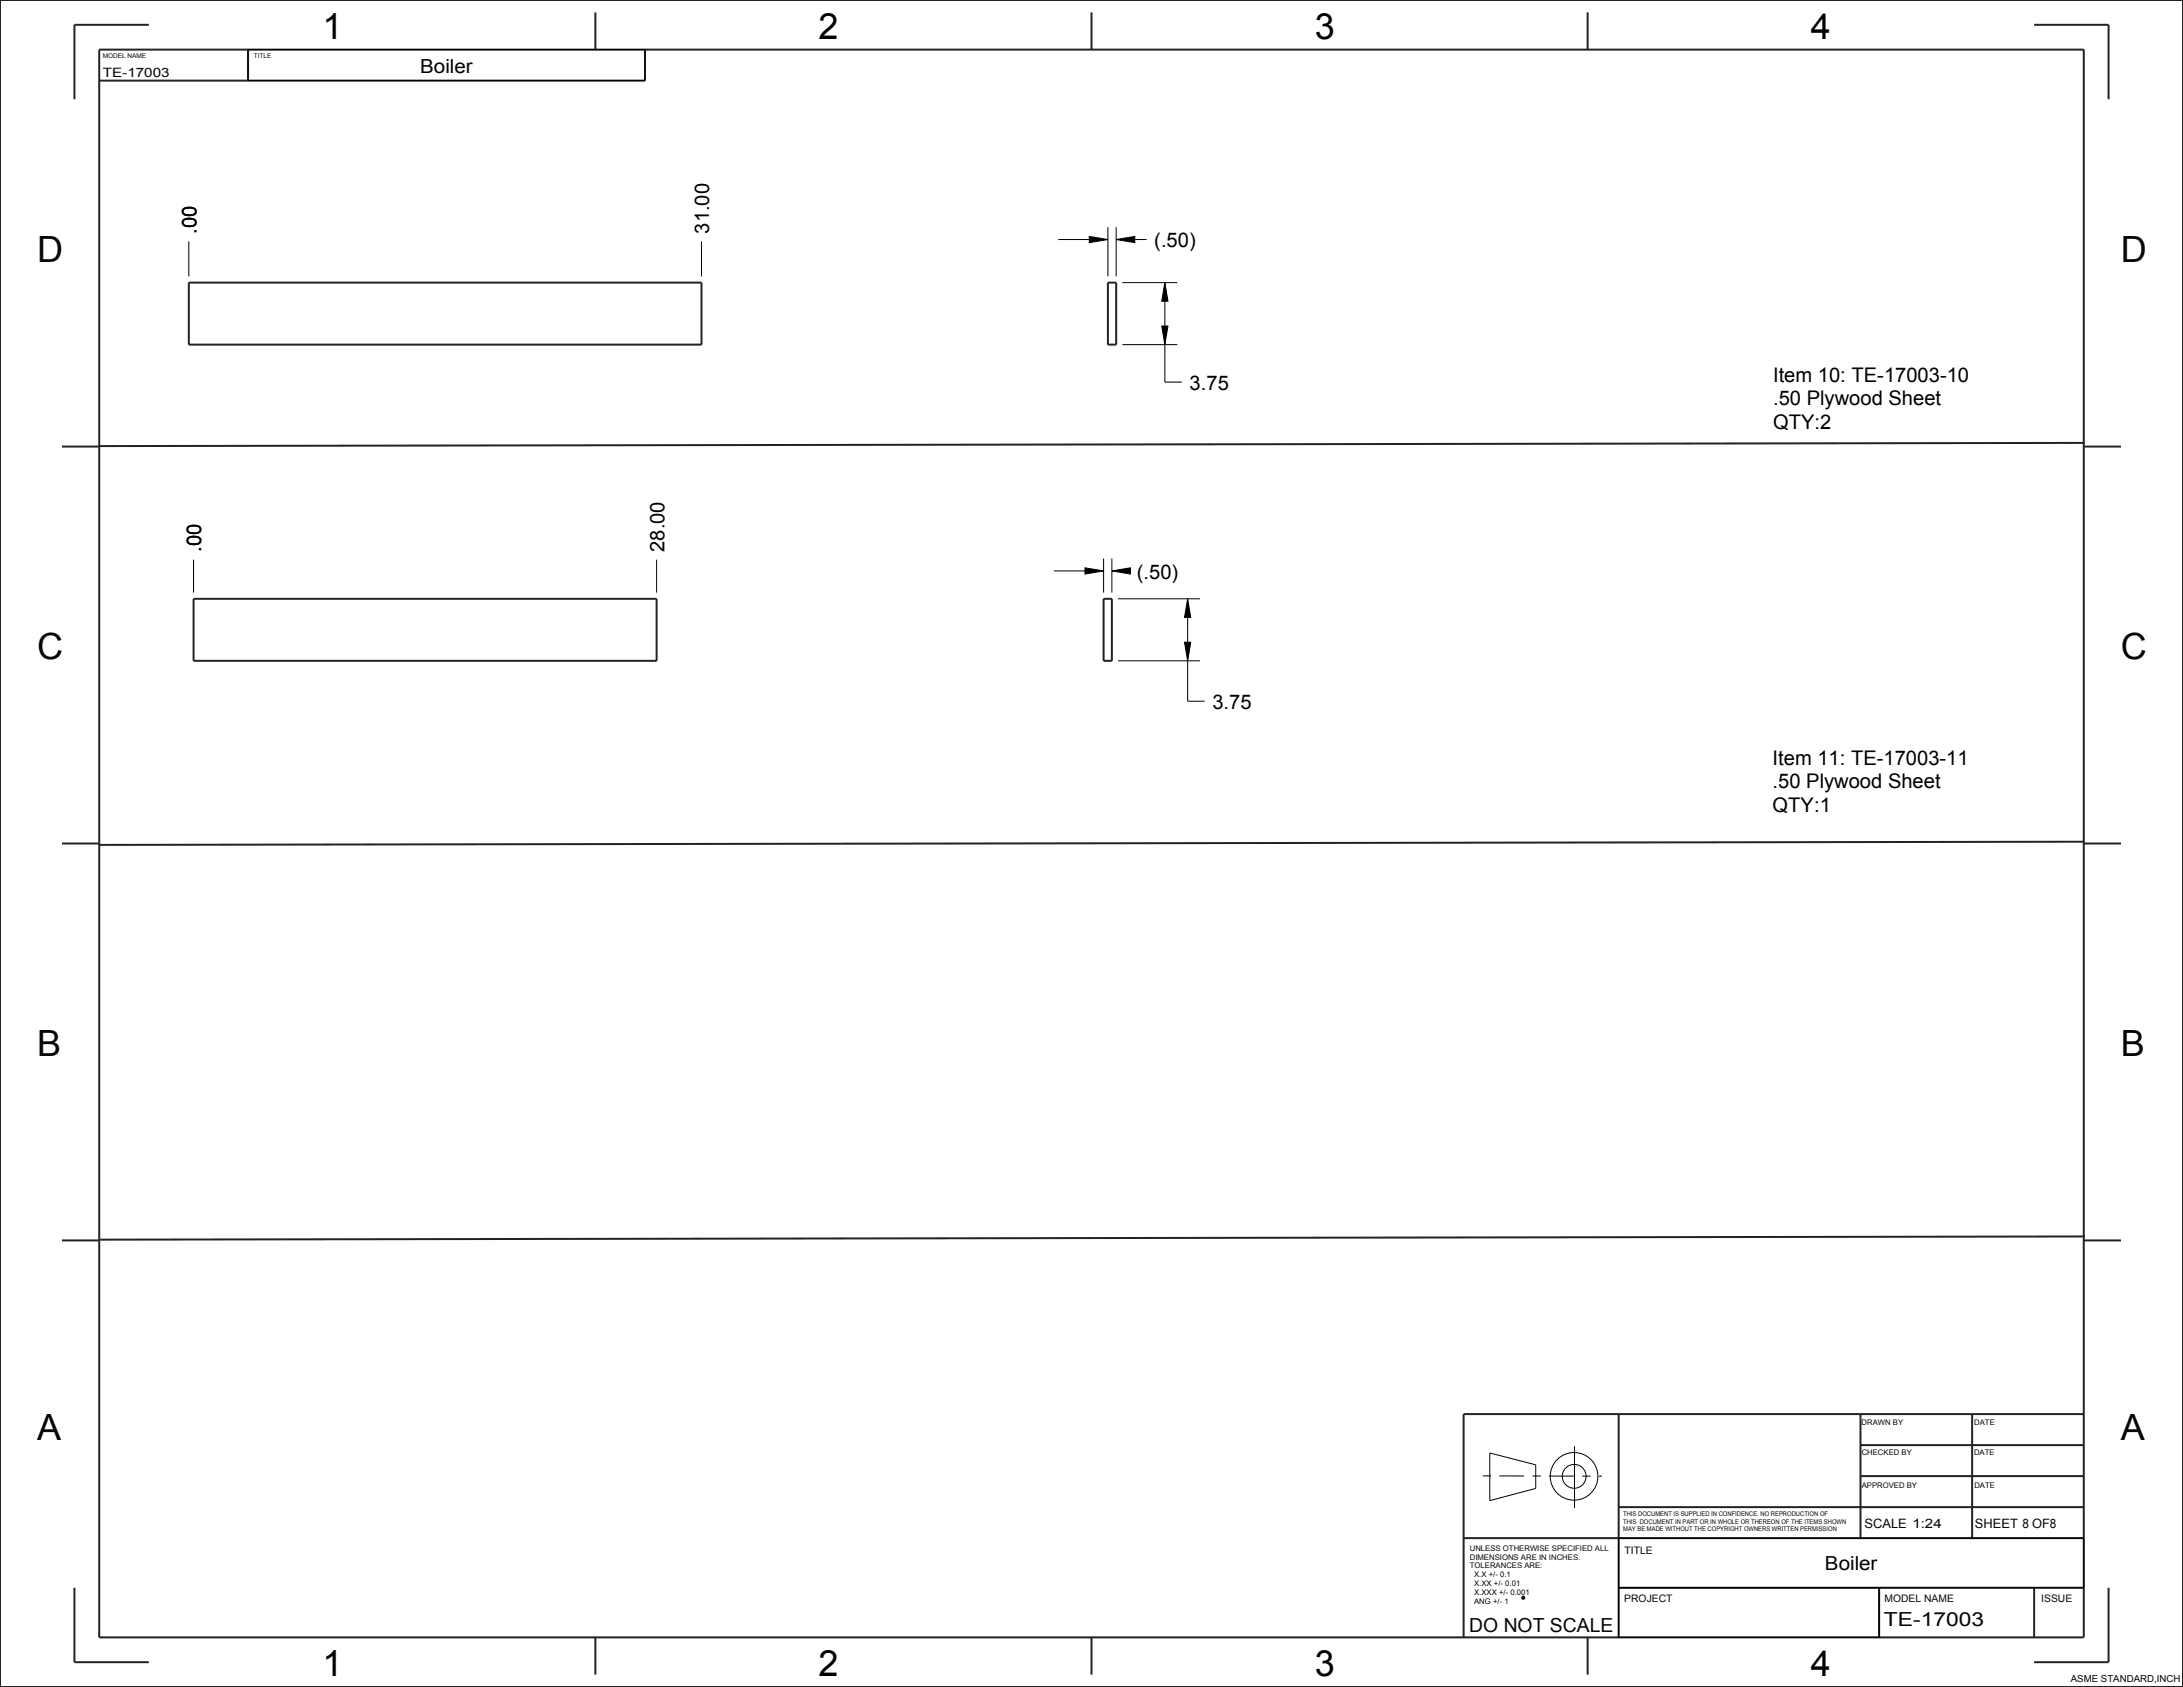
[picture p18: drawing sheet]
<svg xmlns="http://www.w3.org/2000/svg" width="559mm" height="432mm" viewBox="0 0 559 432" stroke-linecap="round" stroke-linejoin="round" font-family="sans-serif">
<defs><g id="words">
<g font-size="9.2">
<text x="82.5" y="9.9">1</text>
<text x="209.5" y="9.9">2</text>
<text x="336.5" y="9.9">3</text>
<text x="463.5" y="9.9">4</text>
<text x="82.5" y="429">1</text>
<text x="209.5" y="429">2</text>
<text x="336.5" y="429">3</text>
<text x="463.5" y="429">4</text>
</g>
<g font-size="9.2" fill="#060606">
<text x="9.5" y="67.1">D</text>
<text x="542.9" y="67.1">D</text>
<text x="9.5" y="168.7">C</text>
<text x="542.9" y="168.7">C</text>
<text x="9.5" y="270.3">B</text>
<text x="542.9" y="270.3">B</text>
<text x="9.5" y="368.7">A</text>
<text x="542.9" y="368.7">A</text>
</g>
<g font-size="5.2">
<text x="50.3" y="59.8" transform="rotate(-90 50.3 59.8)">.00</text>
<text x="181.6" y="59.8" transform="rotate(-90 181.6 59.8)">31.00</text>
<text x="295.5" y="63.3">(.50)</text>
<text x="304.5" y="99.8">3.75</text>
<text x="453.9" y="97.8">Item 10: TE-17003-10</text>
<text x="453.9" y="103.8">.50 Plywood Sheet</text>
<text x="453.9" y="109.7">QTY:2</text>
<text x="51.5" y="141.3" transform="rotate(-90 51.5 141.3)">.00</text>
<text x="170.1" y="141.3" transform="rotate(-90 170.1 141.3)">28.00</text>
<text x="291" y="148.1">(.50)</text>
<text x="310.4" y="181.5">3.75</text>
<text x="453.8" y="195.8">Item 11: TE-17003-11</text>
<text x="453.8" y="201.8">.50 Plywood Sheet</text>
<text x="453.8" y="207.7">QTY:1</text>
</g>
<g font-size="5">
<text x="107.6" y="18.6">Boiler</text>
<text x="467.1" y="402">Boiler</text>
</g>
<g font-size="5" fill="#060606">
<text x="376.1" y="417.6">DO NOT SCALE</text>
<text x="482.2" y="416.2">TE-17003</text>
</g>
<g font-size="3.3" fill="#060606">
<text x="26.3" y="19.8">TE-17003</text>
<text x="477.3" y="391">SCALE 1:24</text>
<text x="505.6" y="391.1">SHEET 8 OF8</text>
</g>
<g font-size="2.6" fill="#060606">
<text x="415.9" y="397.9">TITLE</text>
<text x="415.8" y="410.1">PROJECT</text>
<text x="482.4" y="410">MODEL NAME</text>
<text x="522.5" y="410.1">ISSUE</text>
</g>
<text font-size="2.5" x="530.1" y="430.5">ASME STANDARD,INCH</text>
<g font-size="2" fill="#060606">
<text x="476.5" y="364.7">DRAWN BY</text>
<text x="505.4" y="364.7">DATE</text>
<text x="476.5" y="372.5">CHECKED BY</text>
<text x="505.3" y="372.5">DATE</text>
<text x="476.6" y="380.8">APPROVED BY</text>
<text x="505.4" y="380.8">DATE</text>
<text x="376.2" y="396.9">UNLESS OTHERWISE SPECIFIED ALL</text>
<text x="376.2" y="399.2">DIMENSIONS ARE IN INCHES.</text>
<text x="376.2" y="401.5">TOLERANCES ARE:</text>
<text x="377.3" y="403.7">X.X +/- 0.1</text>
<text x="377.3" y="406">X.XX +/- 0.01</text>
<text x="377.3" y="408.3">X.XXX +/- 0.001</text>
<text x="377.3" y="410.6">ANG +/- 1</text>
</g>
<g font-size="1.7" fill="#060606">
<text x="26.3" y="14.9">MODEL NAME</text>
<text x="65" y="14.8">TITLE</text>
<text x="415.5" y="388.1">THIS DOCUMENT IS SUPPLIED IN CONFIDENCE. NO REPRODUCTION OF</text>
<text x="415.5" y="390">THIS DOCUMENT IN PART OR IN WHOLE OR THEREON OF THE ITEMS SHOWN</text>
<text x="415.5" y="391.9">MAY BE MADE WITHOUT THE COPYRIGHT OWNERS WRITTEN PERMISSION</text>
</g>
</g></defs>
<path d="M389.6 408.8l.4-.1 .2 .4-.4 .1z" fill="none" stroke="#060606" stroke-width=".51"/>
<path d="M278.8 60.5l4.8 .8-4.8 .8zM285.7 61.3l4.8-.8v1.6zM298.2 72.3l.8 4.8h-1.6zM297.4 83.4h1.6l-.8 4.8zM277.7 145.3l4.8 .8-4.8 .8zM284.6 146.1l4.8-.8v1.6zM304 153.3l.8 4.7h-1.6zM303.2 164.4h1.6l-.8 4.7z" fill="#000"/>
<g fill="none" stroke="#000" stroke-width=".26">
<path d="M63.5 12.7h101.6v7.9h-101.6zM283.6 58.1v12.6M285.7 58.1v12.6M48.3 61.8v8.9M179.6 61.8v8.9M270.9 61.3h12.7M278.8 60.5l4.8 .8-4.8 .8zM285.7 61.3l4.8-.8v1.6zM285.7 61.3h7.8M287.3 72.3h14.1M298.2 72.3l.8 4.8h-1.6zM298.2 72.3v25.5h4.3"/>
<path d="M287.3 88.2h14.1M297.4 83.4h1.6l-.8 4.8zM49.5 143.3v8.4M168.1 143.3v8.4M269.8 146.1h12.7M277.7 145.3l4.8 .8-4.8 .8zM282.5 143v8.7M284.6 146.1l4.8-.8v1.6zM284.6 143v8.7M284.6 146.1h4.4M286.2 153.3h21M304 153.3l.8 4.7h-1.6z"/>
<path d="M304 153.3v26.2h4.4M286.2 169.1h21M303.2 164.4h1.6l-.8 4.7zM381.4 371.9l11.7 3v6.1l-11.7 3.1zM403 370.2v15.8M414.3 406.4h119.1v-12.7h-119.1v25.4h66.7v-12.7"/>
<circle cx="402.9" cy="377.9" r="6.1"/>
<circle cx="403" cy="377.9" r="3"/>
</g>
<path d="M379.5 377.8h30.6" fill="none" stroke="#000" stroke-width=".26" stroke-dasharray="2.1 2.1 6.4 2.1" stroke-linecap="butt"/>
<g fill="none" stroke="#222" stroke-width=".51">
<path d="M0 0h558.8v431.8h-558.8zM25.4 12.7h508v406.4h-508zM38.1 6.3h-19.1v19.1M63.5 12.7v7.9M152.4 3.2v9.5M165.1 12.7v7.9h-139.7M279.4 3.2v9.5M406.4 3.2v9.5M520.7 6.3h19.1v19.1M48.3 72.3h131.3v15.9h-131.3zM283.6 72.3h2.1v15.9h-2.1zM15.9 114.3h9.5"/>
<path d="M533.4 114.3h9.5M533.6 113.4l-508.1 .8M49.5 153.3h118.6v15.8h-118.6zM282.5 153.3h2.1v15.8h-2.1zM15.9 215.9h9.5M533.4 215.9h9.5M533.6 215.4l-508.1 .9M15.9 317.5h9.5M533.4 317.5h9.5M533.7 316.5l-508.1 .8M414.3 361.9v57.2M476.3 377.8h57.1"/>
<path d="M476.3 369.9h57.1M476.3 361.9v31.8M504.8 361.9v31.8M533.4 361.9h-158.7v57.2M374.7 393.7h158.7M414.3 385.8h119.1M19 406.4v19h19.1M152.4 419.1v9.5M279.4 419.1v9.5M406.4 419.1v9.5M414.3 406.4h119.1M481 406.4v12.7"/>
<path d="M520.7 406.4v12.7M539.8 406.4v19h-19.1"/>
</g>
<use href="#words"/>
</svg>
